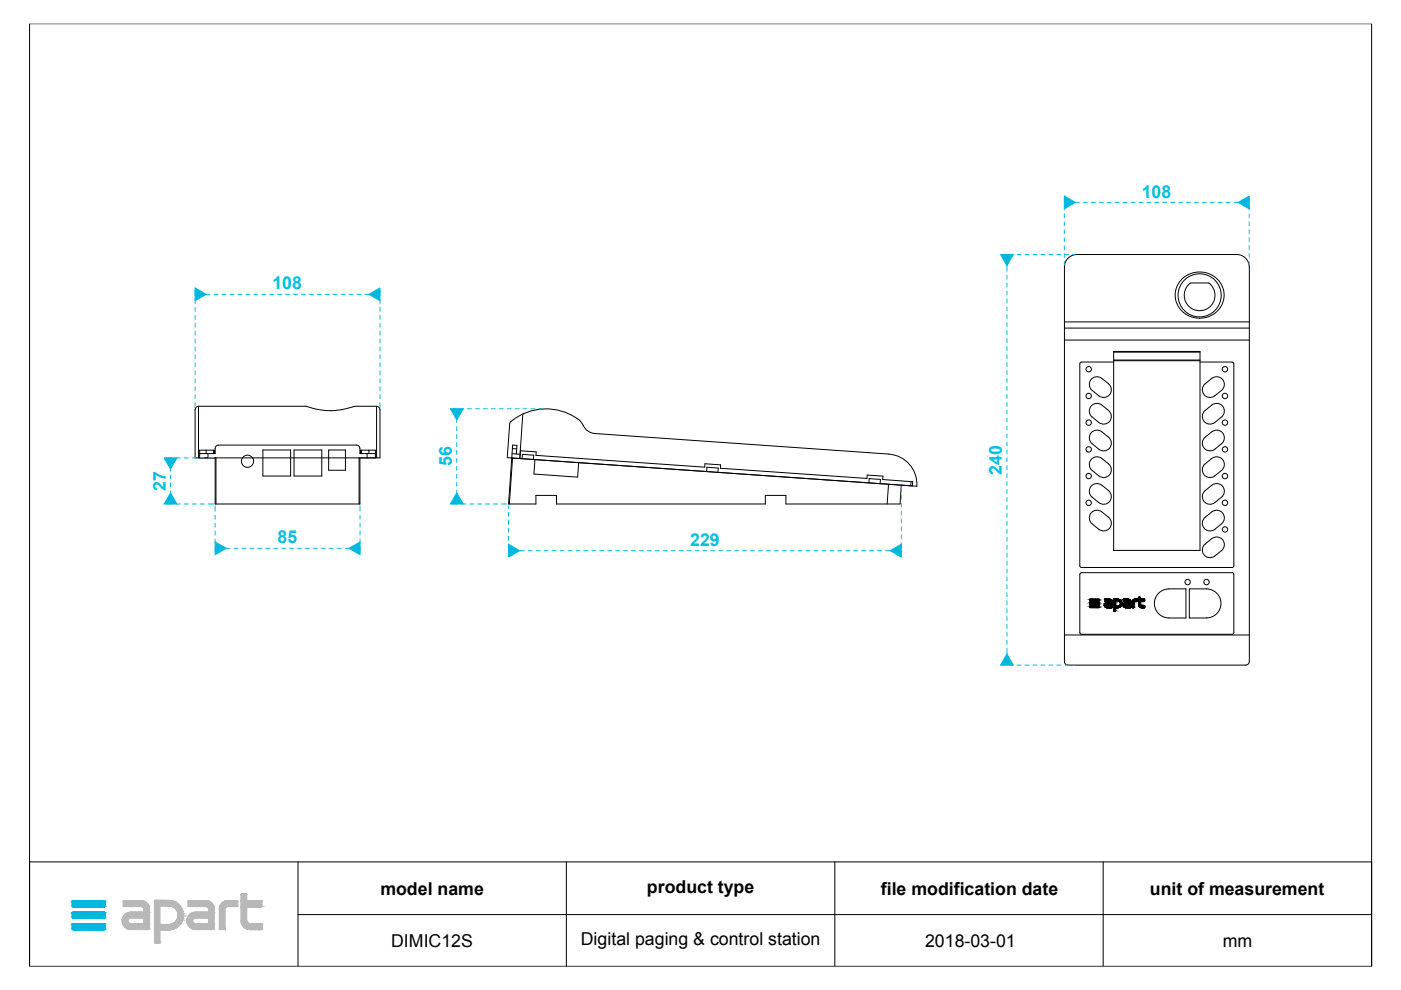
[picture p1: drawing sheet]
<svg xmlns="http://www.w3.org/2000/svg" width="297mm" height="210mm" viewBox="0 0 297 210" stroke-linecap="round" stroke-linejoin="round" font-family="sans-serif">
<defs><g id="words">
<g font-size="3.8" fill="#00c3e4">
<text x="242.1" y="41.9">108</text>
<text x="57.8" y="61.4">108</text>
<text x="95.8" y="98.8" transform="rotate(-90 95.8 98.8)">56</text>
<text x="212.4" y="100.6" transform="rotate(-90 212.4 100.6)">240</text>
<text x="35.1" y="104" transform="rotate(-90 35.1 104)">27</text>
<text x="58.9" y="115.2">85</text>
<text x="146.3" y="115.7">229</text>
</g>
<g font-size="3.8">
<text x="80.6" y="189.7">model name</text>
<text x="137.2" y="189.3">product type</text>
<text x="186.8" y="189.7">file modification date</text>
<text x="243.8" y="189.7">unit of measurement</text>
<text x="82.9" y="200.8">DIMIC12S</text>
<text x="123.2" y="200.4">Digital paging &amp; control station</text>
<text x="196.1" y="200.8">2018-03-01</text>
<text x="259.3" y="200.8">mm</text>
</g>
</g></defs>
<g fill="none" stroke="#000" stroke-width=".21">
<path d="M6.3 5h284.5v199.9h-284.5zM250.7 59a5.2 5.2 0 0 1 6-.8 5.2 5.2 0 0 1 2.7 5.4 5.2 5.2 0 0 1-5.8 3.8 5.2 5.2 0 0 1-4.4-5.3l.6-1.9zM256.3 60h-3.9a3.3 3.3 0 0 0-.5 4.8 3.3 3.3 0 0 0 4.9 0 3.3 3.3 0 0 0-.5-4.8M225.7 72.1h39.2M225.7 69.6h39.2M225.7 68.3h39.2M229.3 76.8l-.4 .3v42.9l.4 .3h31.9l.4-.2v-43l-.4-.3M229.3 76.8h6.8M236.1 74.5h18.3v42.2h-18.3zM236.1 76.5h18.3M236.1 76.3h18.3M236.1 74.7h18.3"/>
<path d="M254.4 76.8h6.8M42.1 86.2a.72 .72 0 0 0-.7 .7v10.2h39.2v-10.2a.72 .72 0 0 0-.8-.7M42.1 86.1h22.8a14.6 14.6 0 0 0 10.3 0h4.6v11M42.1 86.1v11M42.3 96.2h3.3v-1.1a.72 .72 0 0 1 .7-.7h29.3a.72 .72 0 0 1 .7 .7v1.1h3.3M43.7 95.5v.7M44.1 96.2v.9M45.4 95.5v.7v-.7M45.4 95.5h-3.1v1.6M45.6 97.1v9.8h30.7v-9.8M45.8 97.1v9.8M55.7 95.4h5.9v5.5h-5.9z"/>
<path d="M62.3 95.4h5.9v5.5h-5.9zM69.7 95.4h3.5v4.3h-3.5zM76.1 97.1v9.8M76.5 95.5v.7v-.7M76.5 95.5h3.1v1.6M77.8 96.2v.9M78.2 95.5v.7M108.1 89.9l-.5 7.1 86.8 6.1M108.6 96.2l1.7 .1M108.6 95.1l.9 .1M108.7 97.1l-.7 9.8M109.5 96.3l.1-1.9h-.9l-.9 12.5h5.8v-1.9h4.4v1.9h44.3v-1.9h4.3v1.9h24.2l.3-4"/>
<path d="M110.2 97.2l.1-1.6 3.4 .2-.1 .8 35.8 2.4 .1-.7 3.3 .3-.1 .7 31.1 2.1 .1-.7 3.3 .3-.1 .7 6.4 .4-.1 .9M110.7 97.2l.1-.9 2.4 .2-.1 .9M110.9 87.7l-.7 9.5M113.4 97.4l-.2 3.1 9.3 .7 .2-3.1M122.5 88.8a11.4 11.4 0 0 0-14.4 .9v.2M122.5 88.8l.8 .8a3.4 3.4 0 0 0 2.8 2.3l62.4 4.4M149.8 100l.1-.9 2.4 .1-.1 .9M188.5 96.3a6.4 6.4 0 0 1 5.9 6.8M233.6 97.2a1.63 1.63 0 0 0-2.3 .3 1.63 1.63 0 0 0 .3 2.2 3.1 3.1 0 0 0 2.6 1.5 1.63 1.63 0 0 0 1.4-1.1 1.63 1.63 0 0 0-.6-1.7M233.6 80.2a3.1 3.1 0 0 1 2 2.3 1.64 1.64 0 0 1-.8 1.6 1.64 1.64 0 0 1-1.8-.2 3.1 3.1 0 0 1-2-2.2 1.63 1.63 0 0 1 .8-1.6 1.63 1.63 0 0 1 1.8 .1M233.6 85.9a3.1 3.1 0 0 1 2 2.2 1.64 1.64 0 0 1-.8 1.6 1.64 1.64 0 0 1-1.8-.1 3.1 3.1 0 0 1-2-2.3 1.63 1.63 0 0 1 .8-1.6 1.63 1.63 0 0 1 1.8 .2M233.6 91.6a3.1 3.1 0 0 1 2 2.2 1.64 1.64 0 0 1-.8 1.6 1.64 1.64 0 0 1-1.8-.2 3.1 3.1 0 0 1-2-2.2 1.63 1.63 0 0 1 .8-1.6 1.63 1.63 0 0 1 1.8 .2"/>
<path d="M233.6 97.2l1.4 1.1M255.5 98.4a1.63 1.63 0 0 0-.2 2.2 1.63 1.63 0 0 0 2.3 .3M255.5 98.3a3.1 3.1 0 0 1 2.6-1.4 1.63 1.63 0 0 1 1.4 1.1 1.63 1.63 0 0 1-.5 1.7l-1.4 1.2M257.6 83.9a1.63 1.63 0 0 1-2.3-.2 1.63 1.63 0 0 1 .2-2.3 3.1 3.1 0 0 1 2.6-1.5 1.63 1.63 0 0 1 1.4 1.1 1.63 1.63 0 0 1-.5 1.8l-1.4 1.1M257.6 89.6a1.63 1.63 0 0 1-2.3-.3 1.63 1.63 0 0 1 .2-2.3 3.1 3.1 0 0 1 2.6-1.5 1.63 1.63 0 0 1 1.4 1.2 1.63 1.63 0 0 1-.5 1.7l-1.4 1.2M257.6 95.2a1.63 1.63 0 0 1-2.3-.2 1.63 1.63 0 0 1 .2-2.3 3.1 3.1 0 0 1 2.6-1.5 1.63 1.63 0 0 1 1.4 1.2 1.63 1.63 0 0 1-.5 1.7l-1.4 1.1M184.2 102.4l.1-.9 2.4 .2-.1 .9M188.4 102.7l-.3 4.2M193.1 102.1v.9M233.6 102.9a3.1 3.1 0 0 1 2 2.2 1.64 1.64 0 0 1-.8 1.6 1.64 1.64 0 0 1-1.8-.1 3.1 3.1 0 0 1-2-2.3 1.63 1.63 0 0 1 .8-1.6 1.63 1.63 0 0 1 1.8 .2M233.6 108.5a3.1 3.1 0 0 1 2 2.3 1.64 1.64 0 0 1-.8 1.6 1.64 1.64 0 0 1-1.8-.2 3.1 3.1 0 0 1-2-2.2 1.63 1.63 0 0 1 .8-1.6 1.63 1.63 0 0 1 1.8 .1M257.6 106.6a1.63 1.63 0 0 1-2.3-.3 1.63 1.63 0 0 1 .2-2.3 3.1 3.1 0 0 1 2.6-1.5 1.63 1.63 0 0 1 1.4 1.2 1.63 1.63 0 0 1-.5 1.7l-1.4 1.2"/>
<path d="M257.6 112.2a1.63 1.63 0 0 1-2.3-.2 1.63 1.63 0 0 1 .2-2.3 3.1 3.1 0 0 1 2.6-1.5 1.63 1.63 0 0 1 1.4 1.1 1.63 1.63 0 0 1-.5 1.8l-1.4 1.1M259 116.7l-1.4 1.2M259 116.7a1.63 1.63 0 0 0 .2-2.3 1.63 1.63 0 0 0-2.3-.2 3.1 3.1 0 0 0-2 2.2 1.63 1.63 0 0 0 .9 1.6 1.63 1.63 0 0 0 1.8-.1M225.7 134.6h39.2M229.1 121.5h32.3l.2 .3v12.5l-.4 .2-32.1-.1-.2-.3v-12.3zM231 127.8h1.7a.23 .23 0 0 1 .3 0 .23 .23 0 0 1 0 .3 .23 .23 0 0 1-.3 0h-1.6zM231 127.1h1.7a.24 .24 0 0 1 .3 0 .24 .24 0 0 1 0 .3 .24 .24 0 0 1-.3 0h-1.6zM231 128.5h1.7a.23 .23 0 0 1 .3 0 .23 .23 0 0 1 0 .3 .23 .23 0 0 1-.3 0h-1.6zM234.2 127.1h.6a.79 .79 0 0 1 .9 .2 .79 .79 0 0 1 .1 .9v.6a1.74 1.74 0 0 1-1.7-.3 .57 .57 0 0 1 .2-.6 .57 .57 0 0 1 .6-.1h.5v-.3l-1.2-.1zM234.6 128.1h.8v.4h-.6a.19 .19 0 0 1-.3-.1 .19 .19 0 0 1 .1-.3zM236.1 127.1a1.44 1.44 0 0 1 1.8 .7 1.09 1.09 0 0 1-1.5 1.1v.7l-.3 .1zM236.4 127.4h.1a.66 .66 0 0 1 1 .6 .66 .66 0 0 1-1 .5z"/>
<path d="M238.1 127.1a1.47 1.47 0 0 1 1.6 .4l.1 1.3a1.4 1.4 0 0 1-1.7-.4 .57 .57 0 0 1 .7-.6l.6-.1a.46 .46 0 0 0-.7-.3h-.5zM238.5 128.2l.9-.1v.4h-.6a.24 .24 0 0 1-.3 0 .24 .24 0 0 1 0-.3zM240.3 127.2l.9-.1v.3l-.8 .1v1.3h-.3v-1.2zM241.4 126.7h.4v.4h.9v.3h-.9v.2a.63 .63 0 0 0 .2 .9h.4a.19 .19 0 0 1 .3 .1 .19 .19 0 0 1-.2 .2h-.4a.67 .67 0 0 1-.7-.9zM247.8 124.9h3.6v6.1h-3.6a3.1 3.1 0 0 1-3-3.1 3.1 3.1 0 0 1 3-3M255.8 124.9h-3.6v6.1h3.6a3.1 3.1 0 0 0 3.1-3.1 3.1 3.1 0 0 0-3.1-3M226.4 141a.72 .72 0 0 1-.7-.7v-83.7a2.65 2.65 0 0 1 2.6-2.6h33.9a2.65 2.65 0 0 1 2.7 2.6v83.7a.72 .72 0 0 1-.8 .7M226.4 141h37.7M6.3 182.7h284.5v22.2h-284.5zM63.2 193.9h227.6M63.2 182.7v22.2M120.1 182.7v22.2"/>
<path d="M177 182.7v22.2M233.9 182.7v22.2"/>
<circle cx="230.8" cy="78.3" r=".57"/>
<circle cx="254.3" cy="62.6" r="4.6"/>
<circle cx="259.7" cy="78.3" r=".57"/>
<circle cx="52.5" cy="97.8" r="1.29"/>
<circle cx="230.8" cy="84" r=".57"/>
<circle cx="230.8" cy="89.6" r=".57"/>
<circle cx="230.8" cy="95.3" r=".57"/>
<circle cx="259.7" cy="89.6" r=".57"/>
<circle cx="259.7" cy="84" r=".57"/>
<circle cx="259.7" cy="95.3" r=".57"/>
<circle cx="230.8" cy="106.6" r=".57"/>
<circle cx="230.8" cy="100.9" r=".57"/>
<circle cx="259.7" cy="100.9" r=".57"/>
<circle cx="259.7" cy="106.6" r=".57"/>
<circle cx="259.7" cy="112.3" r=".57"/>
<circle cx="251.8" cy="123.4" r=".57"/>
<circle cx="255.8" cy="123.4" r=".57"/>
</g>
<g fill="#000" stroke="#000" stroke-width=".21">
<path d="M231 127.1l2.1 .1zM231 127.2h2.1zM231 127.2l2.1 .1zM231 127.3h2.1zM231 127.3l2.1 .1zM231 127.8l2.1 .1zM231 127.9l2.1 .1zM231 128h2.1zM231 128l2.1 .1zM231 128.1h2.1zM231 128.5l2.1 .1zM231 128.6l2.1 .1z"/>
<path d="M231 128.7h2.1zM231 128.7l2.1 .1zM231 128.8h2.1zM231 127.1h2.1zM231 127.4h2zM231 127.4h2.1zM231 127.8h2.1zM231 128.1h2zM231 128.5h2.1zM231 128.8h2zM231.1 127.1h2zM231.1 127.8h2z"/>
<path d="M231.1 128.5h2zM234.1 128.2h.4zM234.1 128.2l.4 .1zM234.1 128.3h.4zM234.1 128.3l.4 .1zM234.1 128.4h.4zM234.1 128.1l.4 .1zM234.1 128.1h.5zM234.1 128.4h.5zM234.1 128.4l.5 .1zM234.1 128.1h1.7zM234.1 128.1h.6z"/>
<path d="M234.1 128.5h1.7zM234.1 128.5l1.7 .1zM234.2 127.1h1.2zM234.2 127.1h1.3zM234.2 127.1l1.4 .1zM234.2 127.2l1.5 .1zM234.2 127.3h1.5zM234.2 127.3l1.5 .1zM234.2 127.4h1.5zM234.2 127.4h1.6zM234.2 128l1.6 .1h-1.7zM234.2 128l1.6 .1z"/>
<path d="M234.2 128.6l1.6 .1zM234.2 127.1h1zM234.3 128.7h1.5zM234.3 127.9h1.5zM234.3 127.9l1.5 .1h-1.6zM234.3 127.9l1.5 .1zM234.4 128.7l1.4 .1zM234.4 127.8l1.4 .1zM234.4 128.8h1.4zM234.5 128.8h1.3zM234.4 127.8h1.4zM234.5 127.8h1.3z"/>
<path d="M234.6 128.8h1.2zM234.6 127.8h1.2zM234.7 127.8h1.1zM235.2 127.4h.6zM235.3 127.4l.5 .1zM235.4 127.5h.4zM235.4 127.5l.4 .1zM235.4 127.6h.4zM235.4 127.6l.4 .1zM235.4 127.7h.4zM235.4 127.7l.4 .1zM235.4 127.8h.4z"/>
<path d="M235.4 128.1l.4 .1zM235.4 128.2h.4zM235.4 128.2l.4 .1zM235.4 128.3h.4zM235.4 128.3l.4 .1zM235.4 128.4h.4zM235.4 128.4l.4 .1zM236.1 127.1h1.1zM236.1 127.1h1.2zM236.1 127.1l1.3 .1zM236.1 127.2h1.3zM236.1 127.2h1.4z"/>
<path d="M236.1 127.2l1.5 .1zM236.1 127.3h1.5zM236.1 127.3l1.6 .1zM236.1 127.4h.3zM236.1 127.4l.3 .1zM236.1 127.5h.3zM236.1 127.5l.3 .1zM236.1 127.6l.3 .2h-.3zM236.1 127.6h.3v.2zM236.1 127.8l.3 .2h-.3zM236.1 127.8h.3v.2zM236.1 128l.3 .2h-.3z"/>
<path d="M236.1 128h.3v.2zM236.1 128.2l.3 .1zM236.1 128.3l.3 .1h-.3zM236.1 128.3h.3v.1zM236.1 128.4l.3 .1zM236.1 128.5h.3zM236.1 128.5l1.5 .1zM236.1 128.5h1.6zM236.1 128.6l1.4 .1zM236.1 128.6h1.5zM236.1 128.7l1.3 .1zM236.1 128.7h1.4z"/>
<path d="M236.1 128.8h1.1zM236.1 128.8h1.3zM236.1 128.8l1 .1zM236.1 128.9h.9zM236.1 128.9h1zM236.1 128.9h.8zM236.1 128.9h.7zM236.1 128.9h.5zM236.1 128.9h.4zM236.1 128.9h.3zM236.1 128.9l.3 .1zM236.1 129l.3 .2h-.3z"/>
<path d="M236.1 129h.3v.2zM236.1 129.2h.3zM236.1 129.2l.3 .2h-.3zM236.1 129.2h.3v.2zM236.1 129.4h.3zM236.1 129.4l.3 .1zM236.1 129.5h.3zM236.1 129.5l.3 .1zM236.1 129.6h.3zM236.1 127.1h.9zM236.1 127.1h1zM236.1 129.6l.3 .1z"/>
<path d="M236.2 127.1h.8zM236.3 127.1h.7zM236.4 127.1h.6zM236.7 127.1h.3zM237 127.4h.7zM237 128.5h.7zM237.1 128.5h.6zM237.2 127.4h.5zM237.2 127.4l.5 .1zM237.2 128.4h.5zM237.3 127.5l.5 .1zM237.3 128.4h.5z"/>
<path d="M237.4 127.6h.4zM237.4 128.3l.4 .1zM237.4 128.3h.4zM237.4 127.6l.4 .1zM237.5 127.7l.4 .1zM237.5 128.2l.3 .1zM237.5 127.8h.4zM237.5 127.8l.4 .1zM237.5 128.1h.4zM237.5 128.1l.3 .1zM237.5 127.9l.4 .1zM237.5 128l.4 .1z"/>
<path d="M238.1 128.2l.3 .1zM238.1 128.3h.3zM238.1 128.3l.3 .1zM238.1 128.4h.4zM238.1 128.1h.5zM238.1 128.1l.4 .1zM238.1 128.2h.4zM238.1 128.2h.3zM238.1 128.4l.6 .1zM238.1 128.5h1.7zM238.1 128.5l1.7 .1zM238.1 127.1h1.3z"/>
<path d="M238.1 127.1h1.4zM238.1 127.1l1.5 .1zM238.1 127.2h1.5zM238.1 127.2l1.5 .1zM238.1 127.3h1.6zM238.1 127.3l1.6 .1zM238.1 127.4h1.6zM238.1 128h1.7zM238.1 128l1.7 .1h-1.7zM238.1 128l1.7 .1zM238.2 127.4h1.5zM238.2 128.6l1.6 .1z"/>
<path d="M238.2 127.1h1zM238.2 127.1h1.2zM238.2 127.9l1.6 .1zM238.3 128.7h1.5zM238.2 127.9h1.6zM238.3 127.9h1.5zM238.3 128.7l1.5 .1zM238.4 128.8h1.4zM238.4 127.8h1.4zM238.4 127.8l1.4 .1zM238.5 128.8h1.2zM238.5 128.8h1.3z"/>
<path d="M238.5 127.8h1.3zM238.6 128.8h1.1zM238.6 127.8h1.2zM239.2 127.4h.5zM239.3 127.4l.4 .1zM239.3 127.5h.5zM239.4 127.5l.4 .1zM239.4 127.6h.4zM239.4 127.6l.4 .1zM239.4 127.7h.4zM239.4 127.7l.4 .1zM239.4 128.1h.4z"/>
<path d="M239.4 128.1l.4 .1zM239.4 128.2l.4 .2h-.4zM239.4 128.2h.4v.2zM239.4 128.4l.4 .1zM239.4 128.5h.4zM240.1 127.5l.3 .1zM240.1 127.5h.3zM240.1 127.6h.3zM240.1 127.6l.3 .1zM240.1 127.7l.3 .1zM240.1 127.8h.3zM240.1 127.8l.3 .2h-.3z"/>
<path d="M240.1 127.8h.3v.2zM240.1 128h.3zM240.1 128l.3 .2h-.3zM240.1 128h.3v.2zM240.1 128.2l.3 .1zM240.1 128.3l.3 .2h-.3zM240.1 128.3h.3v.2zM240.1 128.5h.3zM240.1 128.5l.3 .2h-.3zM240.1 128.5h.3v.2zM240.1 128.7h.3zM240.1 128.7l.3 .1z"/>
<path d="M240.1 128.8h.3zM240.1 127.4h.4zM240.1 127.4l.3 .1zM240.1 127.4h1.1zM240.1 127.4h.5zM240.1 127.4h.6zM240.1 127.3h1.1zM240.1 127.3l1.1 .1zM240.2 127.2l1 .1zM240.3 127.2h.9h-1zM240.3 127.2h.9zM240.3 127.1l.9 .1z"/>
<path d="M240.3 127.1h.9zM240.4 127.1h.8zM240.5 127.1h.7zM240.6 127.1h.6zM240.7 127.4h.5zM240.9 127.4h.3zM241 127.4h.2zM241.4 126.7h.4zM241.4 126.7l.4 .1zM241.4 126.8h.4zM241.4 126.8l.4 .2h-.4zM241.4 126.8h.4v.2z"/>
<path d="M241.4 127h.4zM241.4 127l.4 .1zM241.4 127.1h.4zM241.4 127.1h1.3zM241.4 127.1l1.3 .1zM241.4 127.2l1.3 .1zM241.4 127.3h1.3zM241.4 127.3l1.3 .1zM241.4 127.4h1.3zM241.4 127.4l.4 .1zM241.4 127.5h.4zM241.4 127.5l.4 .1z"/>
<path d="M241.4 127.6l.4 .1zM241.4 127.7l.4 .1h-.4zM241.4 127.7h.4v.1zM241.4 127.8l.4 .1zM241.4 127.9l.4 .2h-.4zM241.4 127.9h.4v.2zM241.4 128.1h.4zM241.4 128.1l.4 .1zM241.4 128.2h.4zM241.4 128.2l.4 .1zM241.4 128.3h.4zM241.4 128.3l.4 .1z"/>
<path d="M241.4 128.4h.4zM241.4 126.6h.3zM241.4 126.6l.3 .1zM241.4 128.4l.5 .1zM241.4 128.5h1.3zM241.5 126.6h.2zM241.5 128.5h1.2zM241.5 128.5l1.2 .1zM241.5 128.6l1.2 .1zM241.6 128.7h1.1zM241.6 128.7l1.1 .1zM241.7 128.8h1z"/>
<path d="M241.8 128.8h.9zM241.9 128.8h.8z"/>
</g>
<g fill="#00b8de" stroke="#00b8de" stroke-width=".21">
<path d="M15.5 191h6.6z"/>
<path d="M15.4 191h6.8z"/>
<path d="M15.5 191h6.7z"/>
<path d="M15.3 191h6.9z"/>
<path d="M15.3 191l7 .1z"/>
<path d="M15.3 191.1h7z"/>
<path d="M15.3 191.1l7.1 .1z"/>
<path d="M15.2 191.2h7.2z"/>
<path d="M15.2 191.2l7.2 .8h-7.2z"/>
<path d="M15.2 191.2h7.2v.8z"/>
<path d="M15.2 192h7.2z"/>
<path d="M15.2 192l7.1 .1z"/>
<path d="M15.3 192.1h7z"/>
<path d="M15.3 192.1l7 .1z"/>
<path d="M15.3 192.2h6.9z"/>
<path d="M15.3 192.2h7z"/>
<path d="M15.4 192.2l6.8 .1z"/>
<path d="M15.4 192.2h6.8z"/>
<path d="M15.4 192.3h6.7z"/>
<path d="M15.4 192.3h6.8z"/>
<path d="M15.5 192.3h6.6z"/>
<path d="M15.5 193.4h6.6z"/>
<path d="M15.4 193.4h6.8z"/>
<path d="M15.5 193.4h6.7z"/>
<path d="M15.3 193.5h6.9z"/>
<path d="M15.4 193.4l6.8 .1z"/>
<path d="M15.3 193.5h7z"/>
<path d="M15.3 193.5l7 .1z"/>
<path d="M15.3 193.6h7.1z"/>
<path d="M15.2 193.6l7.2 .1z"/>
<path d="M15.2 193.7l7.2 .7h-7.2z"/>
<path d="M15.2 193.7h7.2v.7z"/>
<path d="M15.2 194.4l7.2 .1z"/>
<path d="M15.2 194.5h7.1z"/>
<path d="M15.2 194.5h7.2z"/>
<path d="M15.3 194.5l7 .1z"/>
<path d="M15.3 194.5h7z"/>
<path d="M15.3 194.6h7z"/>
<path d="M15.3 194.6h6.9z"/>
<path d="M15.3 194.6l6.9 .1z"/>
<path d="M15.4 194.7h6.8z"/>
<path d="M15.4 194.7h6.7z"/>
<path d="M15.5 194.7h6.6z"/>
<path d="M15.5 195.8h6.6z"/>
<path d="M15.4 195.8h6.8z"/>
<path d="M15.5 195.8h6.7z"/>
<path d="M15.3 195.9h6.9z"/>
<path d="M15.4 195.8l6.8 .1z"/>
<path d="M15.3 195.9h7z"/>
<path d="M15.3 195.9l7 .1z"/>
<path d="M15.3 196h7.1z"/>
<path d="M15.2 196l7.2 .1z"/>
<path d="M15.2 196.1l7.2 .7h-7.2z"/>
<path d="M15.2 196.1h7.2v.7z"/>
<path d="M15.2 196.8l7.2 .1z"/>
<path d="M15.2 196.9h7.1z"/>
<path d="M15.2 196.9h7.2z"/>
<path d="M15.3 196.9l7 .1z"/>
<path d="M15.3 196.9h7z"/>
<path d="M15.3 197h7z"/>
<path d="M15.3 197l6.9 .1z"/>
<path d="M15.3 197.1h6.9z"/>
<path d="M15.4 197.1h6.8z"/>
<path d="M15.4 197.1h6.7z"/>
<path d="M15.5 197.1h6.6z"/>
<path d="M41.4 61l2.3 1.4-2.3 1.4z"/>
<path d="M78.2 62.4l2.4-1.4v2.8z"/>
<path d="M96.8 104.5l1.4 2.4h-2.7z"/>
<path d="M95.5 86.7h2.7l-1.4 2.3z"/>
<path d="M225.7 41.6l2.3 1.3-2.3 1.4z"/>
<path d="M262.5 42.9l2.4-1.3v2.7z"/>
<path d="M212.1 54h2.7l-1.3 2.3z"/>
<path d="M213.5 138.7l1.3 2.3h-2.7z"/>
<path d="M45.6 114.9l2.4 1.4-2.4 1.3z"/>
<path d="M74 116.3l2.3-1.4v2.7z"/>
<path d="M34.8 97.1h2.7l-1.3 2.4z"/>
<path d="M36.2 104.5l1.3 2.4h-2.7z"/>
<path d="M107.8 115.4l2.4 1.4-2.4 1.3z"/>
<path d="M188.7 116.8l2.4-1.4v2.7z"/>
</g>
<g fill="#b8b8b8" stroke="#b8b8b8" stroke-width=".21">
<path d="M51.2 189.6h1z"/>
<path d="M51.2 189.6h1.1z"/>
<path d="M51.1 189.6h1.2z"/>
<path d="M51.1 189.6l1.2 .1z"/>
<path d="M51.1 189.7h1.2z"/>
<path d="M32.9 190.9h3z"/>
<path d="M32.9 190.9h3.1z"/>
<path d="M32.8 190.9h3.2z"/>
<path d="M32.8 190.9l3.4 .1z"/>
<path d="M48.2 191h2.1z"/>
<path d="M40 191h3.7z"/>
<path d="M26.2 191h3.8z"/>
<path d="M51.1 189.7l1.2 1.3h-1.2z"/>
<path d="M51.1 189.7h1.2v1.3z"/>
<path d="M51.1 191h4.4z"/>
<path d="M39.9 191h3.9z"/>
<path d="M40 191h3.8z"/>
<path d="M32.8 191h3.5z"/>
<path d="M48.1 191h2.2z"/>
<path d="M26.2 191h3.9z"/>
<path d="M48 191h2.4z"/>
<path d="M48.1 191h2.3z"/>
<path d="M39.9 191h4z"/>
<path d="M26.2 191h4z"/>
<path d="M32.8 191h3.6z"/>
<path d="M47.9 191h2.5z"/>
<path d="M39.9 191h4.1z"/>
<path d="M26.2 191h4.1z"/>
<path d="M32.8 191h3.7z"/>
<path d="M39.9 191h4.2z"/>
<path d="M32.7 191h3.9z"/>
<path d="M47.8 191h2.6z"/>
<path d="M26.1 191h4.3z"/>
<path d="M51.1 191h4.5z"/>
<path d="M47.7 191h2.7z"/>
<path d="M39.9 191h4.3z"/>
<path d="M26.1 191h4.4z"/>
<path d="M47.7 191.1h2.7z"/>
<path d="M47.7 191l2.7 .1z"/>
<path d="M39.9 191l4.4 .1z"/>
<path d="M26.1 191l4.4 .1z"/>
<path d="M51.1 191l4.5 .1z"/>
<path d="M47.6 191.1h2.8z"/>
<path d="M39.9 191.1h4.4z"/>
<path d="M26.1 191.1h4.5z"/>
<path d="M32.7 191l4.2 .1z"/>
<path d="M47.3 191.3l.3-.2 2.8 .2z"/>
<path d="M47.6 191.1h2.8v.2z"/>
<path d="M39.9 191.1l4.7 .2h-4.7z"/>
<path d="M39.9 191.1h4.4l.3 .2z"/>
<path d="M26.1 191.1l4.8 .2h-4.8z"/>
<path d="M26.1 191.1h4.5l.3 .2z"/>
<path d="M32.7 191.1l4.7 .2h-4.7z"/>
<path d="M32.7 191.1h4.2l.5 .2z"/>
<path d="M47 191.5l.3-.2 3.1 .2z"/>
<path d="M47.3 191.3h3.1v.2z"/>
<path d="M39.9 191.3l5 .2h-5z"/>
<path d="M39.9 191.3h4.7l.3 .2z"/>
<path d="M26.1 191.3l5.1 .2h-5.1z"/>
<path d="M26.1 191.3h4.8l.3 .2z"/>
<path d="M32.7 191.3l5.1 .3h-5.1z"/>
<path d="M32.7 191.3h4.7l.4 .3z"/>
<path d="M47 191.5l3.4 .2h-3.6z"/>
<path d="M47 191.5h3.4v.2z"/>
<path d="M39.9 191.5l5.2 .2h-5.2z"/>
<path d="M39.9 191.5h5l.2 .2z"/>
<path d="M26.1 191.5l5.3 .2h-5.3z"/>
<path d="M26.1 191.5h5.1l.2 .2z"/>
<path d="M32.7 191.6l5.4 .4h-5.4z"/>
<path d="M32.7 191.6h5.1l.3 .4z"/>
<path d="M46.8 191.7l3.6 .3h-3.7z"/>
<path d="M46.8 191.7h3.6v.3z"/>
<path d="M39.9 191.7l5.4 .3h-5.4z"/>
<path d="M39.9 191.7h5.2l.2 .3z"/>
<path d="M26.1 191.7l5.4 .3h-5.4z"/>
<path d="M26.1 191.7h5.3l.1 .3z"/>
<path d="M46.7 192l3.7 .1z"/>
<path d="M39.9 192l5.4 .1z"/>
<path d="M26.1 192l5.5 .1z"/>
<path d="M46.6 192.1h3.8z"/>
<path d="M26.1 192.1h5.5z"/>
<path d="M39.9 192.1h5.4z"/>
<path d="M32.7 192l5.5 .1h-5.5z"/>
<path d="M32.7 192h5.4l.1 .1z"/>
<path d="M51.1 191.1l4.5 1h-4.5z"/>
<path d="M51.1 191.1h4.5v1z"/>
<path d="M51.1 192.1h4.5z"/>
<path d="M39.9 192.1l5.4 .1z"/>
<path d="M46.6 192.1l3.8 .1z"/>
<path d="M26.1 192.1l5.5 .1z"/>
<path d="M51.1 192.1l4.5 .1z"/>
<path d="M39.9 192.2h5.4z"/>
<path d="M35.9 192.1l2.4 .1z"/>
<path d="M46.6 192.2h3.8z"/>
<path d="M26.2 192.2h5.4z"/>
<path d="M51.1 192.2h4.4z"/>
<path d="M51.1 192.2h4.5z"/>
<path d="M46.6 192.2h3.7z"/>
<path d="M40 192.2h5.3z"/>
<path d="M46.6 192.2h1.5z"/>
<path d="M46.6 192.2h1.6z"/>
<path d="M43.7 192.2h1.6z"/>
<path d="M30 192.2h1.6z"/>
<path d="M51.1 192.2h4.3z"/>
<path d="M46.6 192.2l1.4 .1z"/>
<path d="M43.8 192.2l1.6 .1z"/>
<path d="M30.1 192.2l1.5 .1z"/>
<path d="M36.3 192.2l2.1 .1h-1.8z"/>
<path d="M36.3 192.2h2l.1 .1z"/>
<path d="M46.6 192.3h1.3z"/>
<path d="M46.6 192.3h1.4z"/>
<path d="M43.9 192.3h1.5z"/>
<path d="M30.2 192.3h1.4z"/>
<path d="M46.5 192.3l1.4 .1z"/>
<path d="M46.5 192.3h1.4z"/>
<path d="M44 192.3l1.4 .1z"/>
<path d="M30.3 192.3l1.3 .1z"/>
<path d="M36.6 192.3l1.8 .1z"/>
<path d="M46.5 192.4h1.4z"/>
<path d="M44 192.4h1.4z"/>
<path d="M30.3 192.4h1.4z"/>
<path d="M36.7 192.4l1.8 .1h-1.6z"/>
<path d="M36.7 192.4h1.7l.1 .1z"/>
<path d="M46.5 192.4l1.3 .1z"/>
<path d="M44.1 192.4l1.3 .1z"/>
<path d="M30.3 192.4l1.4 .1z"/>
<path d="M46.5 192.5l1.3 .1z"/>
<path d="M46.5 192.5h1.3z"/>
<path d="M44.1 192.5l1.3 .1z"/>
<path d="M30.4 192.5l1.3 .1z"/>
<path d="M46.5 192.6l1.2 .1h-1.2z"/>
<path d="M46.5 192.6h1.3z"/>
<path d="M44.2 192.6l1.2 .1z"/>
<path d="M30.4 192.6l1.3 .1z"/>
<path d="M46.5 192.7h1.2z"/>
<path d="M44.2 192.7h1.2z"/>
<path d="M30.5 192.7h1.2z"/>
<path d="M36.9 192.5l1.7 .2h-1.4z"/>
<path d="M36.9 192.5h1.6l.1 .2z"/>
<path d="M37.2 192.7l1.5 .1z"/>
<path d="M37.3 192.8l1.4 .2h-1.3z"/>
<path d="M37.3 192.8h1.4v.2z"/>
<path d="M37.4 193l1.4 .3h-1.2z"/>
<path d="M37.4 193h1.3l.1 .3z"/>
<path d="M37.6 193.3h1.2z"/>
<path d="M44.2 192.7l1.2 .7h-1.2z"/>
<path d="M44.2 192.7h1.2v.7z"/>
<path d="M30.5 192.7l1.2 .7h-1.2z"/>
<path d="M30.5 192.7h1.2v.7z"/>
<path d="M41 193.5h4.4z"/>
<path d="M41.3 193.4l4.1 .1z"/>
<path d="M27.2 193.5h4.5z"/>
<path d="M27.6 193.4l4.1 .1z"/>
<path d="M40.7 193.6h4.7z"/>
<path d="M41 193.5l4.4 .1z"/>
<path d="M26.9 193.6h4.8z"/>
<path d="M27.2 193.5l4.5 .1z"/>
<path d="M37.6 193.3l1.3 .4h-1.2z"/>
<path d="M37.6 193.3h1.2l.1 .4z"/>
<path d="M40.4 193.7l.3-.1 4.7 .1z"/>
<path d="M40.7 193.6h4.7v.1z"/>
<path d="M26.6 193.7l.3-.1 4.8 .1z"/>
<path d="M26.9 193.6h4.8v.1z"/>
<path d="M37.7 193.7l1.2 .1z"/>
<path d="M40.1 194l.3-.3 5 .3z"/>
<path d="M40.4 193.7h5v.3z"/>
<path d="M26.4 194l.2-.3 5.1 .3z"/>
<path d="M26.6 193.7h5.1v.3z"/>
<path d="M37.7 193.8l1.2 .2h-1.2z"/>
<path d="M37.7 193.8h1.2v.2z"/>
<path d="M40.1 194l5.3 .3h-5.5z"/>
<path d="M40.1 194h5.3v.3z"/>
<path d="M26.4 194l5.3 .3h-5.5z"/>
<path d="M26.4 194h5.3v.3z"/>
<path d="M37.7 194l1.2 .3h-1.2z"/>
<path d="M37.7 194h1.2v.3z"/>
<path d="M37.7 194.3l1.2 .1h-1.2z"/>
<path d="M37.7 194.3h1.2z"/>
<path d="M39.9 194.3l5.5 .3h-5.6z"/>
<path d="M39.9 194.3h5.5v.3z"/>
<path d="M26.2 194.3l5.5 .3h-5.7z"/>
<path d="M26.2 194.3h5.5v.3z"/>
<path d="M39.8 194.6h5.6z"/>
<path d="M26 194.6h5.7z"/>
<path d="M39.7 194.6l1.6 .1z"/>
<path d="M39.7 194.6h1.7z"/>
<path d="M26 194.6l1.5 .1z"/>
<path d="M26 194.6h1.6z"/>
<path d="M39.7 194.7h1.5z"/>
<path d="M39.7 194.7h1.6z"/>
<path d="M26 194.7h1.4z"/>
<path d="M26 194.7h1.5z"/>
<path d="M37.7 194.4l1.1 .4h-1.2z"/>
<path d="M37.7 194.4h1.2l-.1 .4z"/>
<path d="M39.7 194.7l1.4 .1z"/>
<path d="M26 194.7l1.3 .1z"/>
<path d="M37.6 194.8h1.2z"/>
<path d="M39.7 194.8l1.3 .1z"/>
<path d="M39.7 194.8h1.4z"/>
<path d="M26 194.8l1.2 .1z"/>
<path d="M26 194.8h1.3z"/>
<path d="M39.6 194.9h1.4z"/>
<path d="M25.9 194.9h1.3z"/>
<path d="M39.6 194.9l1.3 .1z"/>
<path d="M25.9 194.9l1.3 .1z"/>
<path d="M39.6 195l1.3 .1h-1.3z"/>
<path d="M39.6 195h1.3z"/>
<path d="M25.9 195l1.2 .1z"/>
<path d="M25.9 195h1.3z"/>
<path d="M37.6 194.8l1.1 .3h-1.3z"/>
<path d="M37.6 194.8h1.2l-.1 .3z"/>
<path d="M39.6 195.1l1.3 .1z"/>
<path d="M39.6 195.1h1.3z"/>
<path d="M25.9 195.1l1.2 .1h-1.2z"/>
<path d="M25.9 195.1h1.2z"/>
<path d="M39.6 195.2h1.3z"/>
<path d="M25.9 195.2h1.2z"/>
<path d="M51.1 192.2l1.2 3.1h-1.2z"/>
<path d="M51.1 192.2h1.2v3.1z"/>
<path d="M51.1 195.3h1.2z"/>
<path d="M37.4 195.1l1.3 .2h-1.4z"/>
<path d="M37.4 195.1h1.3v.2z"/>
<path d="M39.6 195.2l1.3 .1z"/>
<path d="M25.9 195.2l1.2 .1z"/>
<path d="M51.1 195.3l1.2 .1z"/>
<path d="M37.3 195.3l1.3 .1h-1.4z"/>
<path d="M37.3 195.3h1.4z"/>
<path d="M39.6 195.3l1.3 .1z"/>
<path d="M25.9 195.3l1.2 .1z"/>
<path d="M51.1 195.4l1.3 .1z"/>
<path d="M39.6 195.4l1.3 .1z"/>
<path d="M25.9 195.4l1.3 .1z"/>
<path d="M51.1 195.5h1.3z"/>
<path d="M39.6 195.5l1.4 .1z"/>
<path d="M25.9 195.5l1.3 .1z"/>
<path d="M39.6 195.6h1.4z"/>
<path d="M25.9 195.6h1.3z"/>
<path d="M36.9 195.6l.3-.2 1.3 .2z"/>
<path d="M37.2 195.4h1.4l-.1 .2z"/>
<path d="M51.1 195.5l1.4 .1z"/>
<path d="M51.1 195.6h1.4z"/>
<path d="M39.6 195.6l1.5 .1z"/>
<path d="M25.9 195.6l1.4 .1z"/>
<path d="M51.1 195.6l1.4 .1z"/>
<path d="M36.7 195.7h1.7z"/>
<path d="M36.9 195.6h1.6z"/>
<path d="M51.2 195.7h1.4z"/>
<path d="M39.7 195.7l1.5 .1z"/>
<path d="M26 195.7l1.4 .1z"/>
<path d="M51.2 195.7l1.5 .1z"/>
<path d="M39.7 195.8h1.6z"/>
<path d="M26 195.8h1.5z"/>
<path d="M36.6 195.8h1.8z"/>
<path d="M51.2 195.8h1.6z"/>
<path d="M51.2 195.8h1.7z"/>
<path d="M51.2 195.8h4.3z"/>
<path d="M44.2 194.6l1.2 1.2h-1.2z"/>
<path d="M44.2 194.6h1.2v1.2z"/>
<path d="M39.7 195.8h1.7z"/>
<path d="M30.5 194.6l1.2 1.2h-1.2z"/>
<path d="M30.5 194.6h1.2v1.2z"/>
<path d="M26 195.8h1.6z"/>
<path d="M51.2 195.8l4.4 .1z"/>
<path d="M51.2 195.9h4.4z"/>
<path d="M39.7 195.8l5.7 .1z"/>
<path d="M26 195.8l5.7 .1z"/>
<path d="M36.3 195.9l.3-.1 1.7 .1z"/>
<path d="M36.6 195.8h1.8l-.1 .1z"/>
<path d="M35.9 196h2.3z"/>
<path d="M36.3 195.9h2z"/>
<path d="M32.7 192.1l1.2 3.9h-1.2z"/>
<path d="M32.7 192.1h1.2v3.9z"/>
<path d="M32.7 196l5.4 .1h-5.4z"/>
<path d="M32.7 196h5.5l-.1 .1z"/>
<path d="M39.8 195.9l5.6 .3h-5.5z"/>
<path d="M39.8 195.9h5.6v.3z"/>
<path d="M26 195.9l5.7 .3h-5.5z"/>
<path d="M26 195.9h5.7v.3z"/>
<path d="M51.2 195.9l4.4 .4h-4.2z"/>
<path d="M51.2 195.9h4.4v.4z"/>
<path d="M32.7 196.1l5.1 .4h-5.1z"/>
<path d="M32.7 196.1h5.4l-.3 .4z"/>
<path d="M39.9 196.2l5.5 .3h-5.3z"/>
<path d="M39.9 196.2h5.5v.3z"/>
<path d="M26.2 196.2l5.5 .3h-5.3z"/>
<path d="M26.2 196.2h5.5v.3z"/>
<path d="M51.4 196.3l4.2 .2h-4z"/>
<path d="M51.4 196.3h4.2v.2z"/>
<path d="M40.1 196.5l5.3 .2h-5z"/>
<path d="M40.1 196.5h5.3v.2z"/>
<path d="M26.4 196.5l5.3 .2h-5.1z"/>
<path d="M26.4 196.5h5.3v.2z"/>
<path d="M32.7 196.5l4.7 .3h-4.7z"/>
<path d="M32.7 196.5h5.1l-.4 .3z"/>
<path d="M51.6 196.5l4 .3h-3.7z"/>
<path d="M51.6 196.5h4v.3z"/>
<path d="M40.4 196.7l5 .2h-4.7z"/>
<path d="M40.4 196.7h5v.2z"/>
<path d="M26.6 196.7l5.1 .2h-4.8z"/>
<path d="M26.6 196.7h5.1v.2z"/>
<path d="M51.9 196.8l3.7 .1h-3.4z"/>
<path d="M51.9 196.8h3.7v.1z"/>
<path d="M46.5 192.7l1.2 4.3h-1.2z"/>
<path d="M46.5 192.7h1.2v4.3z"/>
<path d="M40.7 196.9l4.7 .1z"/>
<path d="M26.9 196.9l4.8 .1z"/>
<path d="M52.2 196.9l3.4 .1z"/>
<path d="M32.7 196.8l4.2 .2h-4.2z"/>
<path d="M32.7 196.8h4.7l-.5 .2z"/>
<path d="M46.5 197h1.2z"/>
<path d="M40.8 197h4.6z"/>
<path d="M27.1 197h4.6z"/>
<path d="M52.3 197h3.3z"/>
<path d="M40.9 197h4.5z"/>
<path d="M52.4 197h3.2z"/>
<path d="M27.2 197h4.5z"/>
<path d="M41 197h4.4z"/>
<path d="M52.5 197h3.1z"/>
<path d="M52.5 197l3.1 .1z"/>
<path d="M46.5 197l1.2 .1z"/>
<path d="M46.5 197.1h1.2z"/>
<path d="M41.1 197l4.3 .1z"/>
<path d="M41.1 197h4.3z"/>
<path d="M27.3 197l4.4 .1z"/>
<path d="M52.6 197.1h3z"/>
<path d="M41.2 197.1h4.2z"/>
<path d="M27.4 197.1h4.2z"/>
<path d="M27.4 197.1h4.3z"/>
<path d="M52.6 197.1h2.9z"/>
<path d="M46.5 197.1h1.1z"/>
<path d="M46.6 197.1h1z"/>
<path d="M27.5 197.1h4.1z"/>
<path d="M41.3 197.1h4z"/>
<path d="M41.3 197.1h4.1z"/>
<path d="M52.7 197.1h2.8z"/>
<path d="M27.6 197.1h4z"/>
<path d="M52.8 197.1h2.7z"/>
<path d="M52.9 197.1h2.6z"/>
<path d="M32.7 197l3.7 .1h-3.7z"/>
<path d="M32.7 197h4.2l-.5 .1z"/>
<path d="M32.7 197.1l3.2 .1z"/>
<path d="M32.7 197.1h3.7z"/>
<path d="M32.7 197.2l1.2 2.6h-1.2z"/>
<path d="M32.7 197.2h1.2v2.6z"/>
<path d="M32.7 199.8h1.2z"/>
<path d="M32.8 199.8h1.1z"/>
<path d="M32.8 199.8l1.1 .1z"/>
<path d="M32.8 199.9h1.1z"/>
<path d="M32.8 199.9h1z"/>
<path d="M32.9 199.9h.9z"/>
</g>
<g fill="none" stroke="#00b8de" stroke-width=".21">
<path d="M212.6 54h.5M213.5 56.3v1.2M213.5 58.4v.8M214 54h.8M215.6 54h.9M217.3 54h.9M219 54h.8M220.7 54h.8M222.4 54h.8M224.1 54h.8M225.7 42.1v.7M225.7 43.7v.8"/>
<path d="M225.7 45.3v.9M225.7 47v.9M225.7 48.7v.9M225.7 50.4v.8M225.7 52.1v.8M225.7 53.8v.8M225.7 55.4v.8M225.7 54h.9M227.4 54h.5M228 42.9h.9M229.7 42.9h.8M231.4 42.9h.8"/>
<path d="M233.1 42.9h.8M234.7 42.9h.9M236.4 42.9h.9M238.1 42.9h.9M239.8 42.9h.8M241.5 42.9h.8M243.2 42.9h.8M244.8 42.9h.9M246.5 42.9h.9M248.2 42.9h.8M249.9 42.9h.8M251.6 42.9h.8"/>
<path d="M253.3 42.9h.8M254.9 42.9h.9M256.6 42.9h.9M258.3 42.9h.8M260 42.9h.8M261.7 42.9h.8M264.9 42.1v.7M264.9 43.7v.8M264.9 45.3v.9M264.9 47v.9M264.9 48.7v.9M264.9 50.4v.8"/>
<path d="M264.9 52.1v.8M264.9 53.8v.8M264.9 55.4v.8M41.4 61.6v1M41.4 63.5v.8M41.4 65.2v.8M41.4 66.9v.8M41.4 68.5v.9M41.4 70.2v.9M41.4 71.9v.8M41.4 73.6v.8M41.4 75.3v.8"/>
<path d="M41.4 77v.8M41.4 78.6v.9M43.7 62.4h.9M45.4 62.4h.9M47.1 62.4h.8M48.8 62.4h.8M50.4 62.4h.9M52.1 62.4h.9M53.8 62.4h.9M55.5 62.4h.8M57.2 62.4h.8M58.9 62.4h.8"/>
<path d="M60.5 62.4h.9M62.2 62.4h.9M63.9 62.4h.9M65.6 62.4h.8M67.3 62.4h.8M69 62.4h.8M70.6 62.4h.9M72.3 62.4h.9M74 62.4h.8M75.7 62.4h.8M77.4 62.4h.8M80.6 61.6v1"/>
<path d="M80.6 63.5v.8M80.6 65.2v.8M80.6 66.9v.8M80.6 68.5v.9M80.6 70.2v.9M80.6 71.9v.8M80.6 73.6v.8M80.6 75.3v.8M80.6 77v.8M80.6 78.6v.9M213.5 60v.9M213.5 61.7v.9"/>
<path d="M213.5 63.4v.9M213.5 65.1v.8M213.5 66.8v.8M213.5 68.5v.8M213.5 70.1v.9M213.5 71.8v.9M213.5 73.5v.8M213.5 75.2v.8M213.5 76.9v.8M213.5 78.6v.8M35.3 97.1h1.3M36.2 99.5v.4"/>
<path d="M37.4 97.1h.8M39.1 97.1h.8M40.8 97.1h.8M41.4 80.3v.9M41.4 82v.8M41.4 83.7v.8M41.4 85.4v1.1M42.4 97.1h.9M44.1 97.1h1.3M80.6 80.3v.9M80.6 82v.8M80.6 83.7v.8"/>
<path d="M80.6 85.4v1.1M96 86.7h.6M96.8 89v.6M96.8 90.5v.8M96.8 92.1v.9M96.8 93.8v.9M96.8 95.5v.8M96.8 97.2v.8M96.8 98.9v.8M97.5 86.7h.8M99.1 86.7h.9M100.8 86.7h.8"/>
<path d="M102.5 86.7h.8M104.2 86.7h.8M105.9 86.7h.8M107.6 86.7h.8M109.2 86.7h.9M110.9 86.7h.8M112.6 86.7h.8M114.3 86.7h.6M213.5 80.2v.9M213.5 81.9v.9M213.5 83.6v.8M213.5 85.3v.8"/>
<path d="M213.5 87v.8M213.5 88.7v.8M213.5 90.3v.9M213.5 92v.9M213.5 93.7v.8M213.5 95.4v.8M213.5 97.1v.8M213.5 98.8v.8M35.3 106.9h1.3M36.2 100.7v.8M36.2 102.4v.8M36.2 104.1v.4"/>
<path d="M37.4 106.9h.8M39.1 106.9h.8M40.8 106.9h.8M42.4 106.9h.9M44.1 106.9h1.3M45.6 107.3v1.1M45.6 109.3v.8M45.6 110.9v.9M45.6 112.6v.8M45.6 114.3v.8M45.6 116v1.1M48 116.3h.8"/>
<path d="M49.6 116.3h.8M51.3 116.3h.8M53 116.3h.8M54.7 116.3h.8M56.3 116.3h.9M58 116.3h.9M59.7 116.3h.8M61.4 116.3h.8M63.1 116.3h.8M64.8 116.3h.8M66.4 116.3h.9M68.1 116.3h.9"/>
<path d="M69.8 116.3h.8M71.5 116.3h.8M73.2 116.3h.8M76.3 107.3v1.1M76.3 109.3v.8M76.3 110.9v.9M76.3 112.6v.8M76.3 114.3v.8M76.3 116v1.1M96 106.9h1.1M96.8 100.6v.8M96.8 102.2v.9"/>
<path d="M96.8 103.9v.6M97.9 106.9h.9M99.6 106.9h.8M101.3 106.9h.8M103 106.9h.8M104.7 106.9h.8M106.3 106.9h1.1M107.8 107.3v.5M107.8 108.7v.8M107.8 110.3v.9M107.8 112v.8M107.8 113.7v.8"/>
<path d="M107.8 115.4v.8M107.8 117.1v.5M110.2 116.8h1M112 116.8h.8M113.7 116.8h.8M115.4 116.8h.8M117.1 116.8h.8M118.7 116.8h.9M120.4 116.8h.9M122.1 116.8h.9M123.8 116.8h.8M125.5 116.8h.8"/>
<path d="M127.2 116.8h.8M128.8 116.8h.9M130.5 116.8h.9M132.2 116.8h.9M133.9 116.8h.8M135.6 116.8h.8M137.2 116.8h.9M138.9 116.8h.9M140.6 116.8h.9M142.3 116.8h.9M144 116.8h.8M145.7 116.8h.8"/>
<path d="M147.3 116.8h.9M149 116.8h.9M150.7 116.8h.9M152.4 116.8h.8M154.1 116.8h.8M155.8 116.8h.8M157.4 116.8h.9M159.1 116.8h.9M160.8 116.8h.9M162.5 116.8h.8M164.2 116.8h.8M165.9 116.8h.8"/>
<path d="M167.5 116.8h.9M169.2 116.8h.9M170.9 116.8h.8M172.6 116.8h.8M174.3 116.8h.8M176 116.8h.8M177.6 116.8h.9M179.3 116.8h.9M181 116.8h.8M182.7 116.8h.8M184.4 116.8h.8M186.1 116.8h.8"/>
<path d="M187.8 116.8h.9M191.1 103.3v.8M191.1 105v.8M191.1 106.7v.8M191.1 108.3v.9M191.1 110v.9M191.1 111.7v.9M191.1 113.4v.8M191.1 115.1v.8M191.1 116.8v.8M213.5 100.4v.9M213.5 102.1v.9"/>
<path d="M213.5 103.8v.8M213.5 105.5v.8M213.5 107.2v.8M213.5 108.8v.9M213.5 110.5v.9M213.5 112.2v.9M213.5 113.9v.8M213.5 115.6v.8M213.5 117.3v.8M213.5 118.9v.9M213.5 120.6v.9M213.5 122.3v.9"/>
<path d="M213.5 124v.8M213.5 125.7v.8M213.5 127.4v.8M213.5 129v.9M213.5 130.7v.9M213.5 132.4v.9M213.5 134.1v.8M213.5 135.8v.8M213.5 137.5v1.2M212.6 141h.5M214 141h.8M215.6 141h.9"/>
<path d="M217.3 141h.9M219 141h.8M220.7 141h.8M222.4 141h.8M224.1 141h.8M225.7 141h.9M227.4 141h.5"/>
</g>
<use href="#words"/>
</svg>
